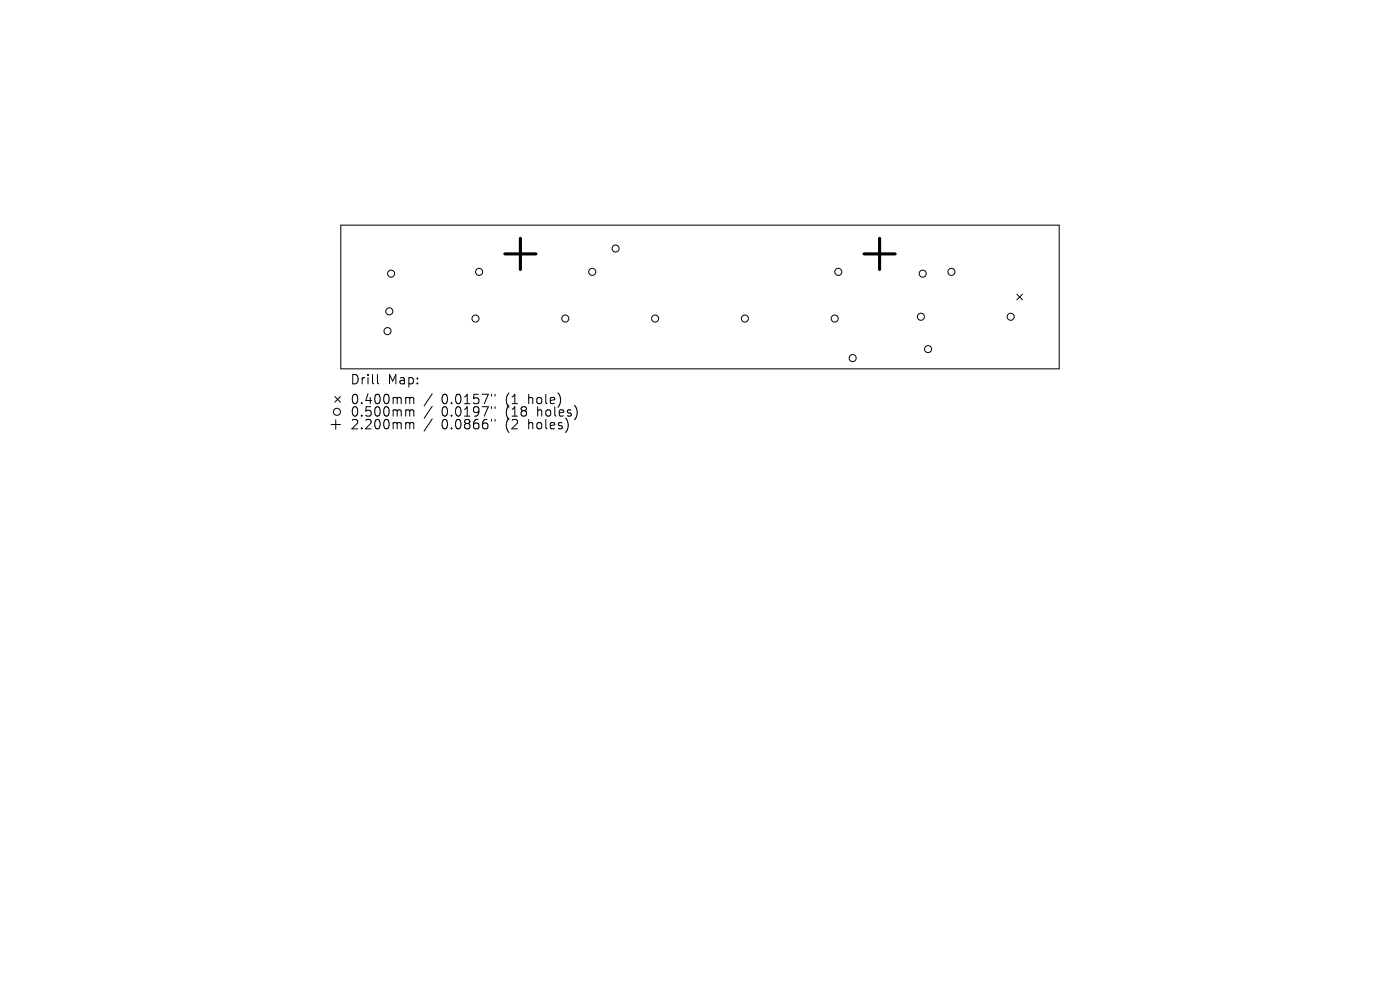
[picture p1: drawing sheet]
<svg xmlns="http://www.w3.org/2000/svg" width="297mm" height="210mm" viewBox="0 0 297 210" stroke-linecap="round" stroke-linejoin="round" font-family="sans-serif">
<defs><g id="words">
<g font-size="2.8">
<text x="74.2" y="81.8">Drill</text>
<text x="82.2" y="81.8">Map:</text>
<text x="74.2" y="86">0.400mm</text>
<text x="74.2" y="88.7">0.500mm</text>
<text x="93.7" y="86">0.0157&quot;</text>
<text x="93.7" y="88.7">0.0197&quot;</text>
<text x="107.4" y="86">(1</text>
<text x="107.4" y="88.7">(18</text>
<text x="112.4" y="86">hole)</text>
<text x="114.3" y="88.7">holes)</text>
<text x="74.2" y="91.4">2.200mm</text>
<text x="93.7" y="91.4">0.0866&quot;</text>
<text x="107.4" y="91.4">(2</text>
<text x="112.4" y="91.4">holes)</text>
</g>
</g></defs>
<g fill="none" stroke="#000" stroke-width=".21">
<path d="M72.3 47.8h152.4v30.4h-152.4zM80.1 79.4v1.7l.3 .3M215.7 62.4l1.2 1.2M216.9 62.4l-1.2 1.2M70.2 90.1h2M71 84.1l1.2 1.2M71.2 89.1v2M72.2 84.1l-1.2 1.2M86.4 84.3l.4 .1 .1 .2M86.4 86.9h.2l.3 .3M86.4 89.6h.2l.3 .3M86.9 84.6l.3-.3 .5 .1 .1 1.2"/>
<path d="M86.9 84.6v1M86.9 87.2v1.1M86.9 89.9v1.1M86.9 87.2l.3-.3 .5 .1 .1 1.3M86.9 89.9l.3-.3 .5 .1 .1 1.3M91.7 83.5l-1.7 2.6M91.7 86.2l-1.7 2.5M91.7 88.9l-1.7 2.5M104.3 83.6v.4M104.3 86.3v.4M104.3 89v.4M105 83.6v.4"/>
<path d="M105 86.3v.4M105 89v.4"/>
<circle cx="83" cy="58" r=".75"/>
<circle cx="101.6" cy="57.7" r=".75"/>
<circle cx="125.6" cy="57.7" r=".75"/>
<circle cx="130.6" cy="52.7" r=".75"/>
<circle cx="177.8" cy="57.7" r=".75"/>
<circle cx="195.7" cy="58" r=".75"/>
<circle cx="201.8" cy="57.7" r=".75"/>
<circle cx="82.2" cy="70.2" r=".75"/>
<circle cx="82.6" cy="66" r=".75"/>
<circle cx="100.9" cy="67.6" r=".75"/>
<circle cx="119.9" cy="67.6" r=".75"/>
<circle cx="139" cy="67.6" r=".75"/>
<circle cx="158" cy="67.6" r=".75"/>
<circle cx="177.1" cy="67.6" r=".75"/>
<circle cx="180.9" cy="76" r=".75"/>
<circle cx="195.4" cy="67.2" r=".75"/>
<circle cx="196.9" cy="74.1" r=".75"/>
<circle cx="214.4" cy="67.2" r=".75"/>
<circle cx="71.5" cy="87.4" r=".75"/>
</g>
<path d="M107.1 53.9h6.6M110.4 50.6v6.6M183.3 53.9h6.6M186.6 50.6v6.6" fill="none" stroke="#000" stroke-width=".66"/>
<use href="#words"/>
</svg>
